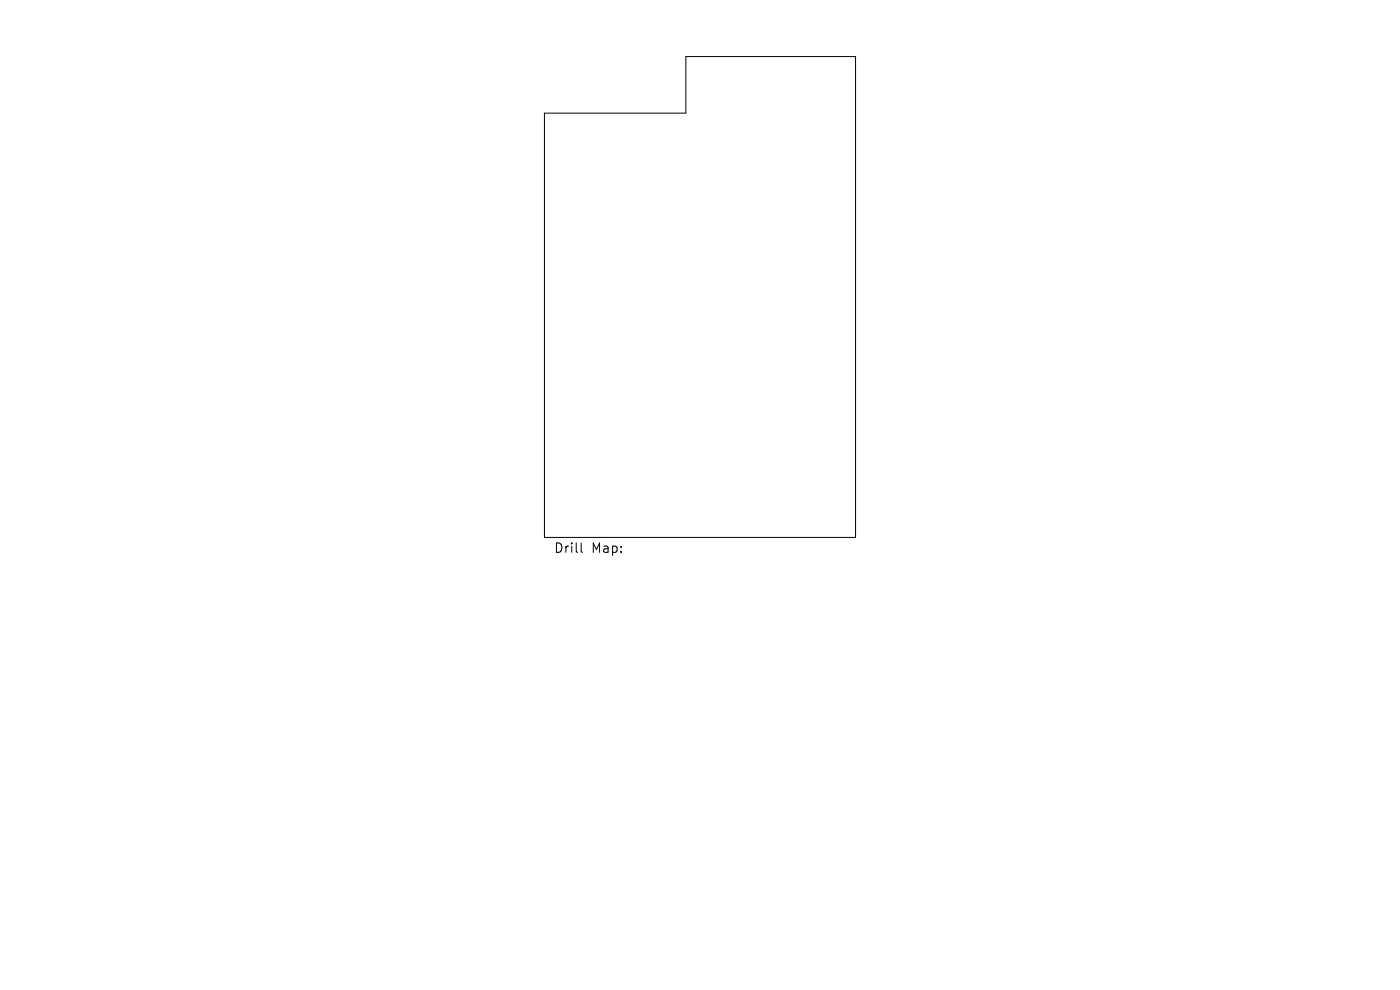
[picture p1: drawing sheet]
<svg xmlns="http://www.w3.org/2000/svg" width="297mm" height="210mm" viewBox="0 0 297 210" stroke-linecap="round" stroke-linejoin="round" font-family="sans-serif">
<defs><g id="words">
<g font-size="2.8">
<text x="117.4" y="117.6">Drill</text>
<text x="125.5" y="117.6">Map:</text>
</g>
</g></defs>
<path d="M115.5 24h30v-12h36v102h-66zM123.3 115.2v1.7l.3 .3" fill="none" stroke="#000" stroke-width=".21"/>
<use href="#words"/>
</svg>
